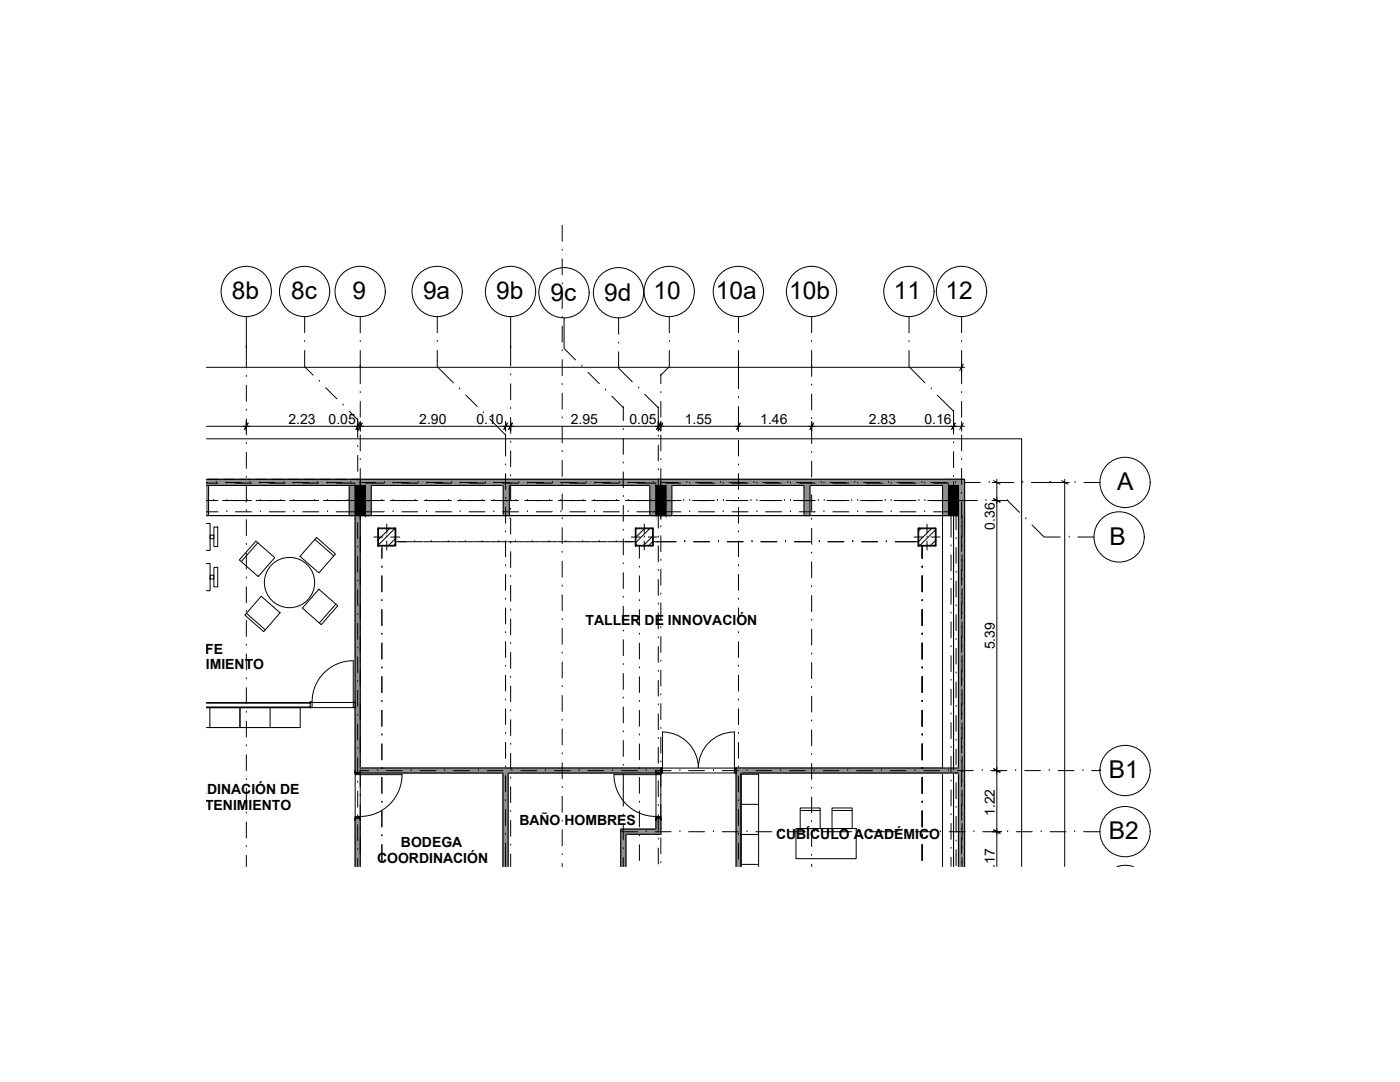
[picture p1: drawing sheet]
<svg xmlns="http://www.w3.org/2000/svg" width="279mm" height="216mm" viewBox="0 0 279 216" stroke-linecap="round" stroke-linejoin="round" font-family="sans-serif">
<defs><g id="words">
<g font-size="4.9">
<text x="46.3" y="59.7">8b</text>
<text x="58.1" y="59.7">8c</text>
<text x="70.4" y="59.7">9</text>
<text x="84.4" y="59.7">9a</text>
<text x="99" y="59.7">9b</text>
<text x="130.4" y="59.7">10</text>
<text x="142.9" y="59.7">10a</text>
<text x="157.5" y="59.7">10b</text>
<text x="178.4" y="59.7">11</text>
<text x="188.7" y="59.7">12</text>
<text x="109.9" y="60">9c</text>
<text x="120.6" y="60">9d</text>
<text x="223" y="97.8">A</text>
<text x="221.4" y="108.7">B</text>
<text x="221.3" y="155.3">B1</text>
<text x="221.3" y="167.5">B2</text>
</g>
<g font-size="2.8">
<text x="57.5" y="84.6">2.23</text>
<text x="65.6" y="84.6">0.05</text>
<text x="83.7" y="84.6">2.90</text>
<text x="95.1" y="84.6">0.10</text>
<text x="113.9" y="84.6">2.95</text>
<text x="125.6" y="84.6">0.05</text>
<text x="136.7" y="84.6">1.55</text>
<text x="151.7" y="84.6">1.46</text>
<text x="173.4" y="84.6">2.83</text>
<text x="184.5" y="84.6">0.16</text>
<text x="198.5" y="105.7" transform="rotate(-90 198.5 105.7)">0.36</text>
<text x="116.9" y="124.7">TALLER DE INNOVACIÓN</text>
<text x="37.5" y="130.4">JEFE</text>
<text x="198.5" y="129.6" transform="rotate(-90 198.5 129.6)">5.39</text>
<text x="29.1" y="133.5">MANTENIMIENTO</text>
<text x="32.9" y="158.3">COORDINACIÓN DE</text>
<text x="34.6" y="161.6">MANTENIMIENTO</text>
<text x="103.6" y="164.6">BAÑO HOMBRES</text>
<text x="154.9" y="167.4">CUBÍCULO ACADÉMICO</text>
<text x="198.5" y="162.8" transform="rotate(-90 198.5 162.8)">1.22</text>
<text x="75.2" y="172.2">COORDINACIÓN</text>
<text x="80" y="169.1">BODEGA</text>
<text x="198.5" y="174.8" transform="rotate(-90 198.5 174.8)">1.17</text>
</g>
</g></defs>
<!-- layer: Structural - Bearing_Pen_No__89 -->
<path d="M41.2 95.6h151.3v77.3M41.2 96.9h150.1v6h-150.1h29.7v37.3h-29.7M41.2 87.6h162.7v85.3M71.9 102.9h116.2v50.4h-116.2zM41.2 141.2h29.7v31.7M71.9 172.9v-18.7h28.5v18.7M101.4 172.9v-18.7h29.5v11.3h-7v7.4M124.9 172.9v-6.4h7v-12.3h15v18.7M147.9 172.9v-18.7h40.2v18.7M190.3 172.9v-70h1.2v70" fill="none" stroke="#000" stroke-width=".2"/>
<!-- layer: Structural - Bearing_Pen_No__168 -->
<g fill="#909090" stroke="#909090" stroke-width=".2">
<path d="M41.2 96.3l150.1 .6h-150.1z"/>
<path d="M41.2 100.6l.4 2.3h-.4z"/>
<path d="M130.9 153.3h1l-1 .9z"/>
<path d="M131.9 153.3v.9h-1z"/>
<path d="M41.2 96.3l150.1 .6v-1.3zM41.2 95.6h150.1l-150.1 .7z"/>
<path d="M191.3 102.9l.9 70h-.9zM191.3 102.9l.9 70 .3-70zM192.5 102.9v70h-.3z"/>
<path d="M41.6 96.9l-.4 3.7 .4 2.3zM41.2 96.9h.4l-.4 3.7z"/>
<path d="M69.7 96.9l1.2 6v-6zM69.7 96.9l1.2 6h-1.2z"/>
<path d="M72.9 96.9l1.2 6v-6zM72.9 96.9l1.2 6h-1.2z"/>
<path d="M100.4 96.9l1.3 6v-6zM100.4 96.9l1.3 6h-1.3z"/>
<path d="M129.7 96.9l1.2 6v-6zM129.7 96.9l1.2 6h-1.2z"/>
<path d="M132.9 96.9l1.2 6v-6zM132.9 96.9l1.2 6h-1.2z"/>
<path d="M160.5 96.9l1.1 6v-6zM160.5 96.9l1.1 6h-1.1z"/>
<path d="M188.1 96.9l1.2 6v-6zM188.1 96.9l1.2 6h-1.2z"/>
<path d="M70.9 102.9l1 51.3v-51.3zM70.9 102.9l1 51.3h-1z"/>
<path d="M70.9 163.3l.3 9.6h-.3zM70.9 163.3l.3 9.6 .7-9.6zM71.9 163.3v9.6h-.7z"/>
<path d="M71.9 153.3l59 .9v-.9zM71.9 153.3l59 .9h-59z"/>
<path d="M100.4 154.2l.5 18.7h-.5zM100.4 154.2l.5 18.7 .5-18.7zM101.4 154.2v18.7h-.5z"/>
<path d="M147.9 153.3l41.4 .9v-.9zM147.9 153.3l41.4 .9h-41.4z"/>
<path d="M146.9 153.3l.6 19.6h-.6zM146.9 153.3l.6 19.6 .4-19.6zM147.9 153.3v19.6h-.4z"/>
<path d="M191.3 95.6l1.2 7.3v-7.3zM191.3 95.6l1.2 7.3h-1.2z"/>
<path d="M189.3 153.3l2 .9v-.9zM189.3 153.3l2 .9h-2z"/>
</g>
<!-- layer: Structural - Bearing_Pen_No__27 -->
<g fill="none" stroke="#000" stroke-width=".2">
<path d="M41.2 95.6h151.3v77.3M41.2 102.9h.4v-6h28.1v6h1.2v51.3M71.9 102.9v50.4h60v.9M72.9 102.9h1.2v-6h26.3v6h1.3v-6h28v6h1.2M132.9 102.9h1.2v-6h26.4v6h1.1v-6h26.5v6h1.2M191.3 102.9v50.4h-44.4v19.6M70.9 153.8v.4h1M71.9 153.8v.4M71.9 154.2h28.5v18.7M130.9 154.2h-29.5v18.7M70.9 163.7v-.4h1v9.6M70.9 163.3v9.6"/>
<path d="M147.9 172.9v-18.7h43.4v18.7"/>
</g>
<!-- layer: Structural - Bearing_Pen_No__87 -->
<g fill="none" stroke="#000" stroke-width=".2">
<path d="M41.2 96.9h1.7M41.6 95.6h2.1M44 96.9h2.1M44.8 95.6h2.1M47.2 96.9h2.1M47.9 95.6h2.2M50.3 96.9h2.2M51.1 95.6h2.1M53.5 96.9h2.1M54.3 95.6h2.1M56.7 96.9h2.1M57.5 95.6h2.1"/>
<path d="M59.9 96.9h2.1M60.6 95.6h2.2M63 96.9h2.2M63.8 95.6h2.1M66.2 96.9h2.1M67 95.6h2.1M69.4 96.9h1.5M70.2 95.6h1.7v1.3"/>
</g>
<!-- layer: New_ARCHICAD Doors_Pen_No__3 -->
<path d="M62.3 140a8.2 8.2 0 0 1 8.2-8.2v8.3M71.9 154.6h8.4M80.2 154.6a8.4 8.4 0 0 1-8.3 8.3M130.9 154.6h-8.4a8.4 8.4 0 0 0 8.4 8.3M146.6 146.1a7.2 7.2 0 0 0-7.2 7.1 7.2 7.2 0 0 0-7.2-7.1v7.2M146.6 146.1v7.2" fill="none" stroke="#000" stroke-width=".2"/>
<!-- layer: New_ARCHICAD Doors_Pen_No__23 -->
<path d="M61.9 140.1h.4v1.1h-.4zM70.5 140.1h.4v1.1h-.4zM70.9 154.2h1v.4h-1zM130.9 154.2h1v.4h-1zM131.9 153.3h.3v.9h-.3zM146.6 153.3h.3v.9h-.3zM70.9 162.9h1v.4h-1zM130.9 162.9h1v.4h-1z" fill="none" stroke="#000" stroke-width=".2"/>
<!-- layer: New_ARCHICAD Doors_Pen_No__27 -->
<g fill="none" stroke="#000" stroke-width=".2">
<path d="M70.9 153.8v.4v-.4M71.9 154.2h-1h1M71.9 153.8v.4v-.4M130.9 154.2h1h-1M130.9 153.8v.4v-.4M131.9 153.6v-.3v.3M131.9 153.8v.4v-.4M146.9 153.6v-.3v.3M70.9 163.7v-.4v.4M71.9 163.3h-1h1M71.9 163.7v-.4v.4M130.9 163.3h1h-1"/>
<path d="M130.9 163.7v-.4v.4M131.9 163.7v-.4v.4"/>
</g>
<!-- layer: New_Structural - Bearing -->
<path d="M75.5 108.8h3.3M126.9 108.8h3.3M183.4 108.8h3.3M41.2 141.2h20.7M41.2 141.1h20.7" fill="none" stroke="#fff" stroke-width=".2"/>
<g fill="#fff" stroke="#fff" stroke-width=".2">
<path d="M41.2 141.1h20.7z"/>
<path d="M41.2 140.3h20.7z"/>
<path d="M41.2 140.3h20.7l-20.7 .3z"/>
<path d="M41.2 141.1l20.7 .1zM41.2 141.1l20.7 .1v-.1z"/>
<path d="M41.2 140.2h20.7v.1zM41.2 140.2l20.7 .1z"/>
<path d="M41.2 140.6l20.7 .5h-20.7zM41.2 140.6l20.7 .5v-.8z"/>
<path d="M75.5 105.5h3.3l-3.3 3.3zM78.8 105.5l-3.3 3.3h3.3z"/>
<path d="M183.4 105.5h3.3l-3.3 3.3zM186.7 105.5l-3.3 3.3h3.3z"/>
<path d="M126.9 105.5h3.3l-3.3 3.3zM130.2 105.5l-3.3 3.3h3.3z"/>
</g>
<g fill="none" stroke="#000" stroke-width=".2">
<path d="M75.5 108.8h.1M75.5 105.5h.1M78.8 108.8h.1M78.8 105.5h.1M126.9 108.8h.1M126.9 105.5h.1M130.2 108.8h.1M130.2 105.5h.1M183.4 108.8h.1M183.4 105.5h.1M186.7 108.8h.1M186.7 105.5h.1"/>
<path d="M61.9 141.2h.1M61.9 141.1h.1M61.9 140.3h.1M61.9 140.2h.1"/>
</g>
<!-- layer: New_Structural - Bearing_Pen_No__160 -->
<path d="M41.2 141.1h20.7v.1h-20.7M41.2 140.2h20.7v.1h-20.7M70.9 140.2v.1M70.9 141.1v.1" fill="none" stroke="#000" stroke-width=".2"/>
<!-- layer: New_ARCHICAD Doors_Pen_No__160 -->
<path d="M61.9 141.1v.1v-.1M61.9 140.2v.1v-.1M70.9 141.1v.1v-.1M70.9 140.2v.1v-.1" fill="none" stroke="#000" stroke-width=".2"/>
<!-- layer: New_Structural - Bearing_Pen_No__168 -->
<g fill="#909090" stroke="#909090" stroke-width=".2">
<path d="M130.9 165.5l1 1h-1z"/>
<path d="M130.9 165.5h1v1z"/>
<path d="M123.9 165.5l7 1v-1zM123.9 165.5l7 1h-7z"/>
<path d="M123.9 166.5l.8 6.4h-.8zM123.9 166.5l.8 6.4 .2-6.4zM124.9 166.5v6.4h-.2z"/>
<path d="M130.9 163.3l1 2.2v-2.2zM130.9 163.3l1 2.2h-1z"/>
</g>
<!-- layer: New_Structural - Bearing_Pen_No__27 -->
<path d="M130.9 153.8v.4h1v-.4M130.9 163.3v.4M131.9 163.7v-.4h-1v2.2h-7v7.4M131.9 163.3v3.2h-7v6.4" fill="none" stroke="#000" stroke-width=".2"/>
<!-- layer: Structural - Bearing -->
<g fill="#000" stroke="#000" stroke-width=".2">
<path d="M70.9 96.9l2 6v-6zM70.9 96.9l2 6h-2z"/>
<path d="M130.9 96.9l2 6v-6zM130.9 96.9l2 6h-2z"/>
<path d="M189.3 96.9l2 6v-6zM189.3 96.9l2 6h-2z"/>
</g>
<!-- layer: Structural - Bearing_Pen_No__28 -->
<path d="M70.9 96.9h2v6h-2zM130.9 96.9h2v6h-2zM189.3 96.9h2v6h-2z" fill="none" stroke="#000" stroke-width=".2"/>
<!-- layer: Structural - Bearing_Pen_No__20 -->
<g fill="none" stroke="#000" stroke-width=".2">
<path d="M70.1 99.9h1M71.9 99.9h.1M71.9 96.1v3M72.7 99.9h1M130.1 99.9h1M131.9 99.9h.1M131.9 96.1v3M132.7 99.9h1M188.5 99.9h1M190.3 99.9h.1M190.3 96.1v3M191.1 99.9h1"/>
<path d="M71.9 100.7v2.9M131.9 100.7v2.9M190.3 100.7v2.9"/>
</g>
<!-- layer: New_Structural - Bearing_Pen_No__166 -->
<g fill="none" stroke="#000" stroke-width=".2">
<path d="M75.5 105.5h.1M75.7 105.4l-.3 .2M77.8 105.4l-2.4 2.4M78.9 105.4l-3.5 3.5M79 108.5l-.5 .4M79 107.4l-1.6 1.5M128.7 105.4l-1.9 1.9M129.8 105.4l-3 2.9M130.4 108l-1 .9M130.4 106.9l-2.1 2M183.9 105.4l-.7 .6M186 105.4l-2.8 2.7"/>
<path d="M186.8 105.6l-3.3 3.3M186.8 108.8l-.1 .1M186.8 107.8l-1.2 1.1"/>
</g>
<!-- layer: New_Structural - Bearing_Pen_No__48 -->
<path d="M75.4 105.4h3.6v3.5h-3.6zM126.8 105.4h3.6v3.5h-3.6zM183.2 105.4h3.6v3.5h-3.6z" fill="none" stroke="#000" stroke-width=".25"/>
<!-- layer: New_Structural - Bearing_Pen_No__28 -->
<path d="M75.5 105.5h3.3v3.3h-3.3zM126.9 105.5h3.3v3.3h-3.3zM183.4 105.5h3.3v3.3h-3.3z" fill="none" stroke="#000" stroke-width=".2"/>
<!-- layer: New_Structural - Bearing_Pen_No__20 -->
<g fill="none" stroke="#000" stroke-width=".2">
<path d="M74.6 107.2h1.8M77.2 107.2h.1M77.2 104.6v1.8M77.2 108v1.7M78 107.2h1.8M126 107.2h1.8M128.6 107.2h.1M128.6 104.6v1.8M128.6 108v1.7M129.4 107.2h1.8M182.4 107.2h1.8M185 107.2h.1"/>
<path d="M185 104.6v1.8M185 108v1.7M185.8 107.2h1.8"/>
</g>
<!-- layer: Interior - Furniture _Pen_No__4 -->
<g fill="none" stroke="#000" stroke-width=".2">
<path d="M41.2 104.5h.7v5.3h-.7M41.2 112.5h.7v5.4h-.7M41.9 106.8h.8v.7h-.8zM41.9 114.8h.8v.7h-.8zM42.7 105.2h.7v3.9h-.7zM42.7 113.2h.7v3.9h-.7zM51.1 108l3.7 3.3-3.3 3.7-3.7-3.3zM51.4 108.3l-3.3 3.8M52.1 119l3.8 3.3-3.3 3.7-3.7-3.3zM62.8 107.6l3.8 3.3M63.2 107.2l3.7 3.3-3.3 3.8-3.7-3.3zM63.6 117.6l3.8 3.3-3.3 3.7-3.8-3.3z"/>
<path d="M49.2 122.4l3.7 3.3M67 120.5l-3.3 3.8M41.2 141.2h6.7v4h-6.7M41.9 141.2v4M47.9 141.2h12v4h-12zM53.9 141.2v4M147.9 154.5h3.5v12h-3.5zM147.9 172.9v-6.4h3.5v6.4M147.9 160.5h3.5M147.9 172.5h3.5"/>
<circle cx="57.8" cy="116.2" r="5"/>
</g>
<!-- layer: Structural - Grid_Pen_No__4 -->
<g fill="none" stroke="#000" stroke-width=".2">
<path d="M49.2 75.1h.1M49.2 69.3h.1M49.2 63.2v10.2M49.2 76.9v3.2M60.8 69.9v3.3l1.7 1.7M60.8 68.2h.1M60.8 63.2v3.2M63.7 76.1h.1M65 77.4l2.2 2.2M71.9 78.3h.1M71.9 73.2h.1M71.9 68.2h.1"/>
<path d="M71.9 63.2v3.2M71.9 69.9v6.7M87.3 69.9v3.3l3.2 3.2M87.3 68.2h.1M87.3 63.2v3.2M91.7 77.6h.1M93 78.8l2.2 2.3M101.9 74.8h.1M101.9 69.3h.1M101.9 63.2v9.8M101.9 76.6v3.2M112.6 63.4v6.1l2.3 2.3"/>
<path d="M116.1 73.1h.1M117.4 74.3l2.2 2.3M120.9 77.8h.1M122.1 79.1l2.3 2.2M123.5 70.2v3.3l2.7 2.7M123.5 68.5h.1M123.5 63.4v3.3M127.4 77.4h.1M128.7 78.7l2.7 2.7M131.9 78.3h.1M131.9 74.9h.1M131.9 74.9v1.7"/>
<path d="M133.6 69.9v3.3l-1.7 1.7M133.6 68.2h.1M133.6 63.2v3.2M147.4 79.3h.1M147.4 73.2h.1M147.4 68.2h.1M147.4 63.2v3.2M147.4 69.9v7.7M162 76.8h.1M162 73.2h.1M162 68.2h.1M162 63.2v3.2"/>
<path d="M162 69.9v5.2M162 78.6v3.2M181.4 69.9v3.3l3.2 3.2M181.4 68.2h.1M181.4 63.2v3.2M185.9 77.6h.1M187.1 78.9l3.2 3.2M191.9 78.3h.1M191.9 73.2h.1M191.9 68.2h.1M191.9 63.2v3.2M191.9 69.9v6.7"/>
<path d="M41.2 96.3h.3M42.6 99.9h.1M43.2 96.3h.1M44.4 99.9h3.2M45 96.3h3.2M49.2 81.8h.1M49.2 88.5h.1M49.2 95.2h.1M49.2 83.6v3.2M49.2 90.3v3.1M49.2 97v3.2M49.3 99.9h.1"/>
<path d="M49.9 96.3h.1M51.1 99.9h3.2M51.7 96.3h3.2M56.1 99.9h.1M56.7 96.3h.1M57.8 99.9h3.2M58.4 96.3h3.2M62.8 99.9h.1M63.3 96.3h.1M64.5 99.9h3.2M65.1 96.3h3.2M68.5 80.8h.1"/>
<path d="M69.4 99.9h.1M69.7 82.1l1.7 1.6M70 96.3h.1M71.2 99.9h3.2M71.4 89.1h.1M71.4 95.8h.1M71.4 83.7h.1M71.4 83.7v3.6M71.4 90.9v3.1M71.4 97.6v3.1M71.8 96.3h3.2M71.9 85h.1"/>
<path d="M71.9 91.7h.1M71.9 98.4h.1M71.9 80.1v3.1M71.9 86.8v3.2M71.9 93.5v3.2M76.2 99.9h.1M76.8 96.3h.1M77.9 99.9h3.2M78.5 96.3h3.2M82.9 99.9h.1M83.5 96.3h.1M84.6 99.9h3.2"/>
<path d="M85.2 96.3h3.2M89.5 99.9h.1M90.1 96.3h.1M91.3 99.9h3.2M91.9 96.3h3.2M96.2 99.9h.1M96.4 82.4h.1M96.9 96.3h.1M97.7 83.6l3.2 3.2M98 99.9h3.2M98.6 96.3h3.2M100.9 92.8h.1"/>
<path d="M100.9 99.5h.1M100.9 86.8h.1M100.9 86.8v4.2M100.9 94.5v3.2M101.9 81.5h.1M101.9 88.2h.1M101.9 94.9h.1M101.9 83.3v3.2M101.9 90v3.1M101.9 96.7v3.2M103 99.9h.1M103.6 96.3h.1"/>
<path d="M104.7 99.9h3.2M105.3 96.3h3.2M109.7 99.9h.1M110.3 96.3h.1M111.4 99.9h3.2M112 96.3h3.2M116.3 99.9h.1M117 96.3h.1M118.1 99.9h3.2M118.7 96.3h3.2M123.1 99.9h.1M123.7 96.3h.1"/>
<path d="M124.4 85.7h.1M124.4 92.4h.1M124.4 99.1h.1M124.4 81.3h.1M124.4 81.3v2.6M124.4 87.5v3.1M124.4 94.2v3.1M124.8 99.9h3.2M125.4 96.3h3.2M129.8 99.9h.1M130.4 96.3h.1M131.4 87.1h.1"/>
<path d="M131.4 93.7h.1M131.4 81.4h.1M131.4 81.4v3.9M131.4 88.8v3.2M131.4 95.5v3.2M131.5 99.9h3.2M131.9 85h.1M131.9 91.7h.1M131.9 98.4h.1M131.9 80.1v3.1M131.9 86.8v3.2M131.9 93.5v3.2"/>
<path d="M132.1 96.3h3.2M136.5 99.9h.1M137.1 96.3h.1M138.2 99.9h3.2M138.8 96.3h3.2M143.2 99.9h.1M143.8 96.3h.1M144.9 99.9h3.2M145.6 96.3h3.1M147.4 86h.1M147.4 92.8h.1M147.4 99.5h.1"/>
<path d="M147.4 81.1v3.2M147.4 87.8v3.2M147.4 94.5v3.2M149.9 99.9h.1M150.5 96.3h.1M151.7 99.9h3.1M152.2 96.3h3.2M156.6 99.9h.1M157.2 96.3h.1M158.3 99.9h3.2M158.9 96.3h3.2M162 83.5h.1"/>
<path d="M162 90.3h.1M162 97h.1M162 85.3v3.2M162 92v3.2M162 98.7v3.2M163.3 99.9h.1M163.9 96.3h.1M165 99.9h3.2M165.7 96.3h3.1M170 99.9h.1M170.6 96.3h.1M171.8 99.9h3.1"/>
<path d="M172.4 96.3h3.1M176.7 99.9h.1M177.3 96.3h.1M178.4 99.9h3.2M179 96.3h3.2M183.4 99.9h.1M184 96.3h.1M185.1 99.9h3.2M185.8 96.3h3.1M190.1 99.9h.1M190.3 88.4h.1M190.3 95.1h.1"/>
<path d="M190.3 82.1h.1M190.3 82.1v4.5M190.3 90.1v3.2M190.3 96.8v3.2M190.7 96.3h.1M191.9 99.9h3.1M191.9 85h.1M191.9 91.7h.1M191.9 98.4h.1M191.9 80.1v3.1M191.9 86.8v3.2M191.9 93.5v3.2"/>
<path d="M192.5 96.3h3.1M196.8 99.9h.1M197.4 96.3h.1M198.6 99.9h2.5M199.2 96.3h3.1M201.1 99.9h.1M201.1 99.9l2.4 2.3M204.1 96.3h.1M205.8 96.3h7M209.6 96.3h.1M214.6 96.3h.1M216.3 96.3h3.3"/>
<path d="M49.2 101.9h.1M49.2 108.6h.1M49.2 115.3h.1M49.2 103.7v3.2M49.2 110.4v3.2M49.2 117.1v3.2M71.4 102.5h.1M71.4 109.2h.1M71.4 115.9h.1M71.4 104.3v3.2M71.4 111v3.1M71.4 117.7v3.1"/>
<path d="M71.9 105.1h.1M71.9 111.8h.1M71.9 118.5h.1M71.9 100.2v3.1M71.9 106.9v3.2M71.9 113.6v3.2M100.9 106.1h.1M100.9 112.9h.1M100.9 119.6h.1M100.9 101.2v3.2M100.9 107.9v3.2M100.9 114.6v3.2"/>
<path d="M101.9 101.6h.1M101.9 108.3h.1M101.9 115h.1M101.9 103.4v3.2M101.9 110.1v3.2M101.9 116.8v3.1M124.4 105.8h.1M124.4 112.5h.1M124.4 119.2h.1M124.4 100.9v3.1M124.4 107.5v3.2M124.4 114.3v3.1"/>
<path d="M131.4 100.4h.1M131.4 107.2h.1M131.4 113.8h.1M131.4 102.2v3.2M131.4 108.9v3.2M131.4 115.6v3.2M131.9 105.1h.1M131.9 111.8h.1M131.9 118.5h.1M131.9 100.2v3.1M131.9 106.9v3.2M131.9 113.6v3.2"/>
<path d="M147.4 106.1h.1M147.4 112.9h.1M147.4 119.6h.1M147.4 101.2v3.2M147.4 107.9v3.2M147.4 114.6v3.2M162 103.6h.1M162 110.4h.1M162 117.1h.1M162 105.4v3.2M162 112.1v3.2M162 118.8v3.2"/>
<path d="M190.3 101.8h.1M190.3 108.5h.1M190.3 115.2h.1M190.3 103.6v3.1M190.3 110.3v3.1M190.3 116.9v3.2M191.9 105.1h.1M191.9 111.8h.1M191.9 118.5h.1M191.9 100.2v3.1M191.9 106.9v3.2M191.9 113.6v3.2"/>
<path d="M204.7 103.5h.1M206 104.7l2.4 2.5h3.2M213.4 107.2h.1M215.1 107.2h3.3M49.2 122h.1M49.2 128.7h.1M49.2 135.4h.1M49.2 123.8v3.2M49.2 130.5v3.2M49.2 137.2v3.2M71.4 122.6h.1M71.4 129.3h.1"/>
<path d="M71.4 136h.1M71.4 124.4v3.2M71.4 131.1v3.2M71.4 137.8v3.1M71.9 125.2h.1M71.9 131.9h.1M71.9 138.7h.1M71.9 120.3v3.2M71.9 127v3.2M71.9 133.7v3.2M100.9 126.3h.1M100.9 132.9h.1"/>
<path d="M100.9 139.7h.1M100.9 121.3v3.2M100.9 128v3.2M100.9 134.7v3.2M101.9 121.7h.1M101.9 128.4h.1M101.9 135.1h.1M101.9 123.5v3.2M101.9 130.2v3.2M101.9 136.9v3.2M124.4 125.9h.1M124.4 132.6h.1"/>
<path d="M124.4 139.3h.1M124.4 121v3.1M124.4 127.6v3.2M124.4 134.4v3.2M131.4 120.5h.1M131.4 127.3h.1M131.4 134h.1M131.4 122.3v3.2M131.4 129v3.2M131.4 135.7v3.2M131.9 125.2h.1M131.9 131.9h.1"/>
<path d="M131.9 138.7h.1M131.9 120.3v3.2M131.9 127v3.2M131.9 133.7v3.2M147.4 126.3h.1M147.4 132.9h.1M147.4 139.7h.1M147.4 121.3v3.2M147.4 128v3.2M147.4 134.7v3.2M162 123.8h.1M162 130.5h.1"/>
<path d="M162 137.2h.1M162 125.5v3.2M162 132.2v3.2M162 138.9v3.2M190.3 121.9h.1M190.3 128.6h.1M190.3 135.3h.1M190.3 123.6v3.2M190.3 130.4v3.1M190.3 137v3.2M191.9 125.2h.1M191.9 131.9h.1"/>
<path d="M191.9 138.7h.1M191.9 120.3v3.2M191.9 127v3.2M191.9 133.7v3.2M49.2 142.1h.1M49.2 148.8h.1M49.2 155.5h.1M49.2 143.9v3.2M49.2 150.6v3.2M49.2 157.3v3.2M71.4 142.7h.1M71.4 149.4h.1"/>
<path d="M71.4 156.1h.1M71.4 144.5v3.1M71.4 151.2v3.2M71.4 157.9v3.2M71.9 145.3h.1M71.9 152h.1M71.9 158.7h.1M71.9 153.8h.1M71.9 140.4v3.2M71.9 147.1v3.2M71.9 153.8v3.2M71.9 153.8h1.7"/>
<path d="M75.4 153.8h.1M77.1 153.8h3.2M82.1 153.8h.1M83.8 153.8h3.2M88.7 153.8h.1M90.5 153.8h3.2M95.5 153.8h.1M97.2 153.8h3.2M100.9 146.4h.1M100.9 153h.1M100.9 159.8h.1M100.9 141.4v3.2"/>
<path d="M100.9 148.1v3.2M100.9 154.8v3.2M101.9 141.8h.1M101.9 148.5h.1M101.9 155.3h.1M101.9 143.6v3.2M101.9 150.3v3.2M101.9 157v3.2M102.2 153.8h.1M103.9 153.8h3.2M108.9 153.8h.1M110.6 153.8h3.2"/>
<path d="M115.6 153.8h.1M117.3 153.8h3.2M122.3 153.8h.1M124.1 153.8h3.1M124.4 146h.1M124.4 152.7h.1M124.4 141.1v3.1M124.4 147.8v3.1M124.4 154.4v6.5M129 153.8h.1M130.7 153.8h3.2M131.4 140.6h.1"/>
<path d="M131.4 147.4h.1M131.4 154.1h.1M131.4 142.4v3.2M131.4 149.1v3.2M131.4 155.8v3.2M131.9 145.3h.1M131.9 152h.1M131.9 158.7h.1M131.9 140.4v3.2M131.9 147.1v3.2M131.9 153.8v3.2M135.7 153.8h.1"/>
<path d="M137.4 153.8h3.2M142.4 153.8h.1M144.2 153.8h3.1M147.4 146.4h.1M147.4 153h.1M147.4 159.8h.1M147.4 141.4v3.2M147.4 148.1v3.2M147.4 154.8v3.2M149.1 153.8h.1M150.8 153.8h3.2M155.8 153.8h.1"/>
<path d="M157.5 153.8h3.2M162 143.9h.1M162 150.6h.1M162 157.3h.1M162 145.6v3.2M162 152.3v3.2M162 159v3.2M162.5 153.8h.1M164.3 153.8h3.1M169.2 153.8h.1M171 153.8h3.1M175.9 153.8h.1"/>
<path d="M177.6 153.8h3.2M182.6 153.8h.1M184.4 153.8h3.2M189.3 153.8h.1M190.3 142h.1M190.3 148.7h.1M190.3 155.4h.1M190.3 143.7v3.2M190.3 150.5v3.1M190.3 157.2v3.1M191.1 153.8h3.1M191.9 145.3h.1"/>
<path d="M191.9 152h.1M191.9 158.7h.1M191.9 140.4v3.2M191.9 147.1v3.2M191.9 153.8v3.2M196 153.8h.1M197.8 153.8h3.1M202.7 153.8h.1M204.5 153.8h3.2M209.4 153.8h.1M211.2 153.8h3.1M216.1 153.8h.1"/>
<path d="M217.9 153.8h1.7M219.6 153.8h.1M49.2 162.2h.1M49.2 168.9h.1M49.2 164v3.2M49.2 170.7v2.2M71.4 162.8h.1M71.4 169.5h.1M71.4 164.6v3.1M71.4 171.3v1.6M71.9 165.5h.1M71.9 172.1h.1"/>
<path d="M71.9 160.5v3.2M71.9 167.2v3.2M100.9 166.5h.1M100.9 161.5v3.2M100.9 168.2v4.7M101.9 161.9h.1M101.9 168.6h.1M101.9 163.7v3.2M101.9 170.4v2.5M123.9 166h3.3M124.4 162.7h.1M124.4 169.3h.1"/>
<path d="M124.4 164.4v3.2M124.4 171.1v1.8M129 166h.1M130.7 166h3.2M131.4 160.8h.1M131.4 167.4h.1M131.4 162.5v3.2M131.4 169.2v3.2M131.9 165.5h.1M131.9 172.1h.1M131.9 160.5v3.2M131.9 167.2v3.2"/>
<path d="M135.7 166h.1M137.4 166h3.2M142.4 166h.1M144.2 166h3.1M147.4 166.5h.1M147.4 161.5v3.2M147.4 168.2v3.2M149.1 166h.1M150.8 166h3.2M155.8 166h.1M157.5 166h3.2M162 164h.1"/>
<path d="M162 170.7h.1M162 165.7v3.2M162 172.4v.5M162.5 166h.1M164.3 166h5.7M171.7 166h.1M173.5 166h5.7M175.9 166h.1M181 166h.1M182.7 166h3.2M187.7 166h.1M189.5 166h3.1"/>
<path d="M190.3 162.1h.1M190.3 168.8h.1M190.3 163.8v3.2M190.3 170.6v2.3M191.9 165.5h.1M191.9 172.1h.1M191.9 160.5v3.2M191.9 167.2v3.2M194.4 166h.1M196.1 166h3.2M201.1 166h.1M202.8 166h3.2"/>
<path d="M207.8 166h.1M209.6 166h3.1M214.5 166h.1M216.3 166h3.3"/>
</g>
<!-- layer: Structural - Grid_Pen_No__7 -->
<g fill="none" stroke="#000" stroke-width=".2">
<path d="M222.9 172.9a5.5 5.5 0 0 1 3.3 0"/>
<circle cx="49.1" cy="58.2" r="5"/>
<circle cx="60.8" cy="58.2" r="5"/>
<circle cx="71.9" cy="58.2" r="5"/>
<circle cx="87.2" cy="58.2" r="5"/>
<circle cx="101.9" cy="58.2" r="5"/>
<circle cx="112.6" cy="58.4" r="5"/>
<circle cx="123.4" cy="58.4" r="5"/>
<circle cx="133.6" cy="58.2" r="5"/>
<circle cx="147.4" cy="58.2" r="5"/>
<circle cx="162" cy="58.2" r="5"/>
<circle cx="181.4" cy="58.2" r="5"/>
<circle cx="191.9" cy="58.2" r="5"/>
<circle cx="224.5" cy="96.3" r="5"/>
<circle cx="223.3" cy="107.1" r="5"/>
<circle cx="224.5" cy="153.7" r="5"/>
<circle cx="224.5" cy="165.9" r="5"/>
</g>
<path d="M158.8 165.3h12.1v6h-12.1zM159.7 161.2h4v4.1h-4zM159.7 161.7h4M166 161.2h4.1v4.1h-4.1zM166 161.7h4.1" fill="none" stroke="#000" stroke-width=".2"/>
<!-- layer: Structural - Bearing_Pen_No__69 -->
<g fill="none" stroke="#000" stroke-width=".2">
<path d="M41.2 96.4h2.3M41.2 99.9h2.3M45.3 96.4h.1M45.3 99.9h.1M47 96.4h3.2M47 99.9h3.2M52 96.4h.1M52 99.9h.1M53.7 96.4h3.2M53.7 99.9h3.2M58.6 96.4h.1M58.6 99.9h.1"/>
<path d="M60.4 96.4h3.2M60.4 99.9h3.2M65.4 96.4h.1M65.4 99.9h.1M67.1 96.4h3.8M67.1 99.9h3.8M72.9 96.4h3.8M72.9 99.9h3.8M78.5 96.4h.1M78.5 99.9h.1M80.2 96.4h3.2M80.2 99.9h3.2"/>
<path d="M85.1 96.4h.1M85.1 99.9h.1M86.9 96.4h3.2M86.9 99.9h3.2M91.8 96.4h.1M91.8 99.9h.1M93.6 96.4h3.2M93.6 99.9h3.2M98.6 96.4h.1M98.6 99.9h.1M100.3 96.4h3.2M100.3 99.9h3.2"/>
<path d="M105.3 96.4h.1M105.3 99.9h.1M107 96.4h3.2M107 99.9h3.2M111.9 96.4h.1M111.9 99.9h.1M113.7 96.4h3.2M113.7 99.9h3.2M118.7 96.4h.1M118.7 99.9h.1M120.4 96.4h3.2M120.4 99.9h3.2"/>
<path d="M125.4 96.4h.1M125.4 99.9h.1M127.1 96.4h3.8M127.1 99.9h3.8M132.9 96.4h3M132.9 99.9h3M137.6 96.4h.1M137.6 99.9h.1M139.4 96.4h3.2M139.4 99.9h3.2M144.3 96.4h.1M144.4 99.9h.1"/>
<path d="M146.1 96.4h3.2M146.1 99.9h3.2M151.1 96.4h.1M151.1 99.9h.1M152.8 96.4h3.2M152.8 99.9h3.2M157.7 96.4h.1M157.7 99.9h.1M159.5 96.4h3.2M159.5 99.9h3.2M164.4 96.4h.1M164.5 99.9h.1"/>
<path d="M166.2 96.4h3.2M166.2 99.9h3.2M171.2 96.4h.1M171.2 99.9h.1M172.9 96.4h3.2M172.9 99.9h3.2M177.9 96.4h.1M177.9 99.9h.1M179.6 96.4h3.2M179.6 99.9h3.2M184.5 96.4h.1M184.6 99.9h.1"/>
<path d="M186.3 96.4h3M186.3 99.9h3M41.2 102.1h2.3M45.3 102.1h.1M47 102.1h3.2M52 102.1h.1M53.7 102.1h3.2M58.6 102.1h.1M60.4 102.1h3.2M65.4 102.1h.1M67.1 102.1h3.8M72.9 102.1h3.8"/>
<path d="M76.2 113.2h.1M76.2 119.9h.1M76.2 109.4v2M76.2 114.9v3.2M78.5 102.1h.1M79.5 108.1h4.9M80.2 102.1h3.2M85.1 102.1h.1M86.1 108.1h.1M86.9 102.1h3.2M87.9 108.1h3.2M91.8 102.1h.1"/>
<path d="M92.9 108.1h.1M93.6 102.1h3.2M94.6 108.1h3.2M98.6 102.1h.1M99.5 108.1h.1M100.3 102.1h3.2M101.3 108.1h3.2M105.3 102.1h.1M106.2 108.1h.1M107 102.1h3.2M108 108.1h3.2M111.9 102.1h.1"/>
<path d="M113 108.1h.1M113.7 102.1h3.2M114.7 108.1h3.2M118.7 102.1h.1M119.6 108.1h.1M120.4 102.1h3.2M121.4 108.1h4.9M125.4 102.1h.1M127.1 102.1h3.8M130.9 108.1h4M132.9 102.1h3M136.7 108.1h.1"/>
<path d="M137.6 102.1h.1M138.4 108.1h3.2M139.4 102.1h3.2M143.4 108.1h.1M144.3 102.1h.1M145.1 108.1h3.2M146.1 102.1h3.2M150.1 108.1h.1M151.1 102.1h.1M151.9 108.1h3.1M152.8 102.1h3.2M156.8 108.1h.1"/>
<path d="M157.7 102.1h.1M158.6 108.1h3.1M159.5 102.1h3.2M163.5 108.1h.1M164.4 102.1h.1M165.2 108.1h3.2M166.2 102.1h3.2M170.2 108.1h.1M171.2 102.1h.1M172 108.1h3.1M172.9 102.1h3.2M176.9 108.1h.1"/>
<path d="M177.9 102.1h.1M178.7 108.1h4M179.6 102.1h3.2M184 113.2h.1M184 119.9h.1M184 108.9v2.5M184 114.9v3.2M184.5 102.1h.1M186.3 102.1h3M189.8 108.9h.1M189.8 115.6h.1M189.8 102.9v4.3"/>
<path d="M189.8 110.7v3.2M189.8 117.4v3.2M190.8 107.5h.1M190.8 114.2h.1M190.8 102.9v2.8M190.8 109.3v3.1M190.8 116v3.1M192 108.9h.1M192 115.6h.1M192 102.9v4.3M192 110.7v3.2M192 117.4v3.2"/>
<path d="M76.2 126.5h.1M76.2 133.3h.1M76.2 140h.1M76.2 121.6v3.2M76.2 128.3v3.2M76.2 135v3.2M184 126.5h.1M184 133.3h.1M184 140h.1M184 121.6v3.2M184 128.3v3.2M184 135v3.2"/>
<path d="M189.8 122.4h.1M189.8 129h.1M189.8 135.7h.1M189.8 124.1v3.2M189.8 130.8v3.2M189.8 137.5v3.2M190.8 120.9h.1M190.8 127.6h.1M190.8 134.3h.1M190.8 122.7v3.1M190.8 129.3v3.2M190.8 136.1v3.1"/>
<path d="M192 122.4h.1M192 129h.1M192 135.7h.1M192 124.1v3.2M192 130.8v3.2M192 137.5v3.2M76.2 146.7h.1M76.2 153.3h.1M76.2 141.7v3.2M76.2 148.4v3.2M76.2 155.1v3.2M184 146.7h.1"/>
<path d="M184 153.3h.1M184 141.7v3.2M184 148.4v3.2M184 155.1v3.2M189.8 142.5h.1M189.8 149.2h.1M189.8 155.8h.1M189.8 144.2v3.2M189.8 150.9v3.2M189.8 157.6v3.2M190.8 141h.1M190.8 147.7h.1"/>
<path d="M190.8 154.4h.1M190.8 142.8v3.1M190.8 149.5v3.1M190.8 156.2v3.2M192 142.5h.1M192 149.2h.1M192 155.8h.1M192 144.2v3.2M192 150.9v3.2M192 157.6v3.2M76.2 160.1h.1M76.2 166.8h.1"/>
<path d="M76.2 161.8v3.2M76.2 168.5v3.2M184 160.1h.1M184 166.8h.1M184 161.8v3.2M184 168.5v3.2M189.8 162.6h.1M189.8 169.3h.1M189.8 164.3v3.2M189.8 171v1.9M190.8 161.1h.1M190.8 167.8h.1"/>
<path d="M190.8 162.9v3.1M190.8 169.6v3.1M192 162.6h.1M192 169.3h.1M192 164.3v3.2M192 171v1.9"/>
</g>
<!-- layer: New_Structural - Bearing_Pen_No__69 -->
<g fill="none" stroke="#000" stroke-width=".2">
<path d="M76.2 113.2h.1M76.2 119.9h.1M76.2 108.9v2.5M76.2 114.9v3.2M79 108.1h2M82.8 108.1h.1M84.6 108.1h3.1M89.5 108.1h.1M91.2 108.1h3.2M96.2 108.1h.1M97.9 108.1h3.2M102.9 108.1h.1"/>
<path d="M104.7 108.1h3.1M109.6 108.1h.1M111.4 108.1h3.1M116.3 108.1h.1M118 108.1h3.2M123 108.1h.1M124.8 108.1h2M127.6 113.2h.1M127.6 119.9h.1M127.6 108.9v2.5M127.6 114.9v3.2M130.4 108.1h4.5"/>
<path d="M136.7 108.1h.1M138.4 108.1h3.2M143.4 108.1h.1M145.1 108.1h3.2M150.1 108.1h.1M151.9 108.1h3.1M156.8 108.1h.1M158.6 108.1h3.1M163.5 108.1h.1M165.2 108.1h3.2M170.2 108.1h.1M172 108.1h3.1"/>
<path d="M176.9 108.1h.1M178.7 108.1h4.5M184 113.2h.1M184 119.9h.1M184 108.9v2.5M184 114.9v3.2M76.2 126.5h.1M76.2 133.3h.1M76.2 140h.1M76.2 121.6v3.2M76.2 128.3v3.2M76.2 135v3.2"/>
<path d="M127.6 126.5h.1M127.6 133.3h.1M127.6 140h.1M127.6 121.6v3.2M127.6 128.3v3.2M127.6 135v3.2M184 126.5h.1M184 133.3h.1M184 140h.1M184 121.6v3.2M184 128.3v3.2M184 135v3.2"/>
<path d="M76.2 146.7h.1M76.2 153.3h.1M76.2 141.7v3.2M76.2 148.4v3.2M76.2 155.1v3.2M127.6 146.7h.1M127.6 153.3h.1M127.6 141.7v3.2M127.6 148.4v3.2M127.6 155.1v3.2M184 146.7h.1M184 153.3h.1"/>
<path d="M184 141.7v3.2M184 148.4v3.2M184 155.1v3.2M76.2 160.1h.1M76.2 166.8h.1M76.2 161.8v3.2M76.2 168.5v3.2M127.6 160.1h.1M127.6 166.8h.1M127.6 161.8v3.2M127.6 168.5v3.2M184 160.1h.1"/>
<path d="M184 166.8h.1M184 161.8v3.2M184 168.5v3.2"/>
</g>
<!-- layer: Dimensioning - General_Pen_No__85 -->
<g fill="none" stroke="#000" stroke-width=".2">
<path d="M41.2 73.3h151.3M191.9 72.4v1.8M41.2 85.1h8.6M48.5 85.1h24M49.2 84.1v1.9M70.8 85.1h1.1M71.3 85.1h30.2M71.4 84.1v1.9M71.9 84.1v1.9M100.3 85.1h2.2M100.9 84.1v1.9M101.3 85.1h31.2"/>
<path d="M101.9 84.1v1.9M130.8 85.1h1.1M131.3 85.1h16.7M131.4 84.1v1.9M131.9 84.1v1.9M146.8 85.1h15.8M147.4 84.1v1.9M161.4 85.1h29.5M162 84.1v1.9M189.7 85.1h2.8M190.3 84.1v1.9M191.9 84.1v1.9"/>
<path d="M198 96.3h1.9M198 99.9h1.9M198.9 95.6v4.9M198.9 99.2v55.2M211.6 96.3h1.8M212.5 95.6v77.3M198 153.8h1.9M198.9 153.1v13.5M198 166h1.9M198.9 165.3v7.6"/>
</g>
<!-- layer: Dimensioning - General_Pen_No__45 -->
<g fill="none" stroke="#000" stroke-width=".2">
<path d="M192.2 72.7l-.7 1.2M49.5 84.4l-.7 1.3M71.8 84.4l-.8 1.3M72.3 84.4l-.7 1.3M101.3 84.4l-.7 1.3M102.2 84.4l-.7 1.3M131.8 84.4l-.8 1.3M132.3 84.4l-.8 1.3M147.8 84.4l-.8 1.3M162.4 84.4l-.8 1.3M190.6 84.4l-.7 1.3M192.2 84.4l-.7 1.3"/>
<path d="M198.3 99.5l1.3 .7M198.3 95.9l1.3 .7M211.9 95.9l1.2 .7M198.3 153.4l1.3 .7M198.3 165.6l1.3 .7"/>
</g>
<!-- layer: Marker - Section_Pen_No__85 -->
<g fill="none" stroke="#000" stroke-width=".2">
<path d="M112.2 56.6h.1M112.2 49.9h.1M112.2 45v3.1M112.2 51.7v3.1M112.2 58.4v3.2M112.2 76.7h.1M112.2 70h.1M112.2 63.3h.1M112.2 65.1v3.2M112.2 71.8v3.1M112.2 78.5v3.1M112.2 96.8h.1"/>
<path d="M112.2 90.1h.1M112.2 83.4h.1M112.2 85.2v3.2M112.2 91.9v3.2M112.2 98.6v3.1M112.2 116.9h.1M112.2 110.2h.1M112.2 103.5h.1M112.2 105.3v3.2M112.2 112v3.2M112.2 118.7v3.1M112.2 137h.1"/>
<path d="M112.2 130.3h.1M112.2 123.6h.1M112.2 125.4v3.1M112.2 132.1v3.2M112.2 138.8v3.2M112.2 157.1h.1M112.2 150.4h.1M112.2 143.7h.1M112.2 145.5v3.1M112.2 152.2v3.2M112.2 158.9v3.2M112.2 170.5h.1"/>
<path d="M112.2 163.8h.1M112.2 165.6v3.2M112.2 172.3v.6"/>
</g>
<use href="#words"/>
</svg>
